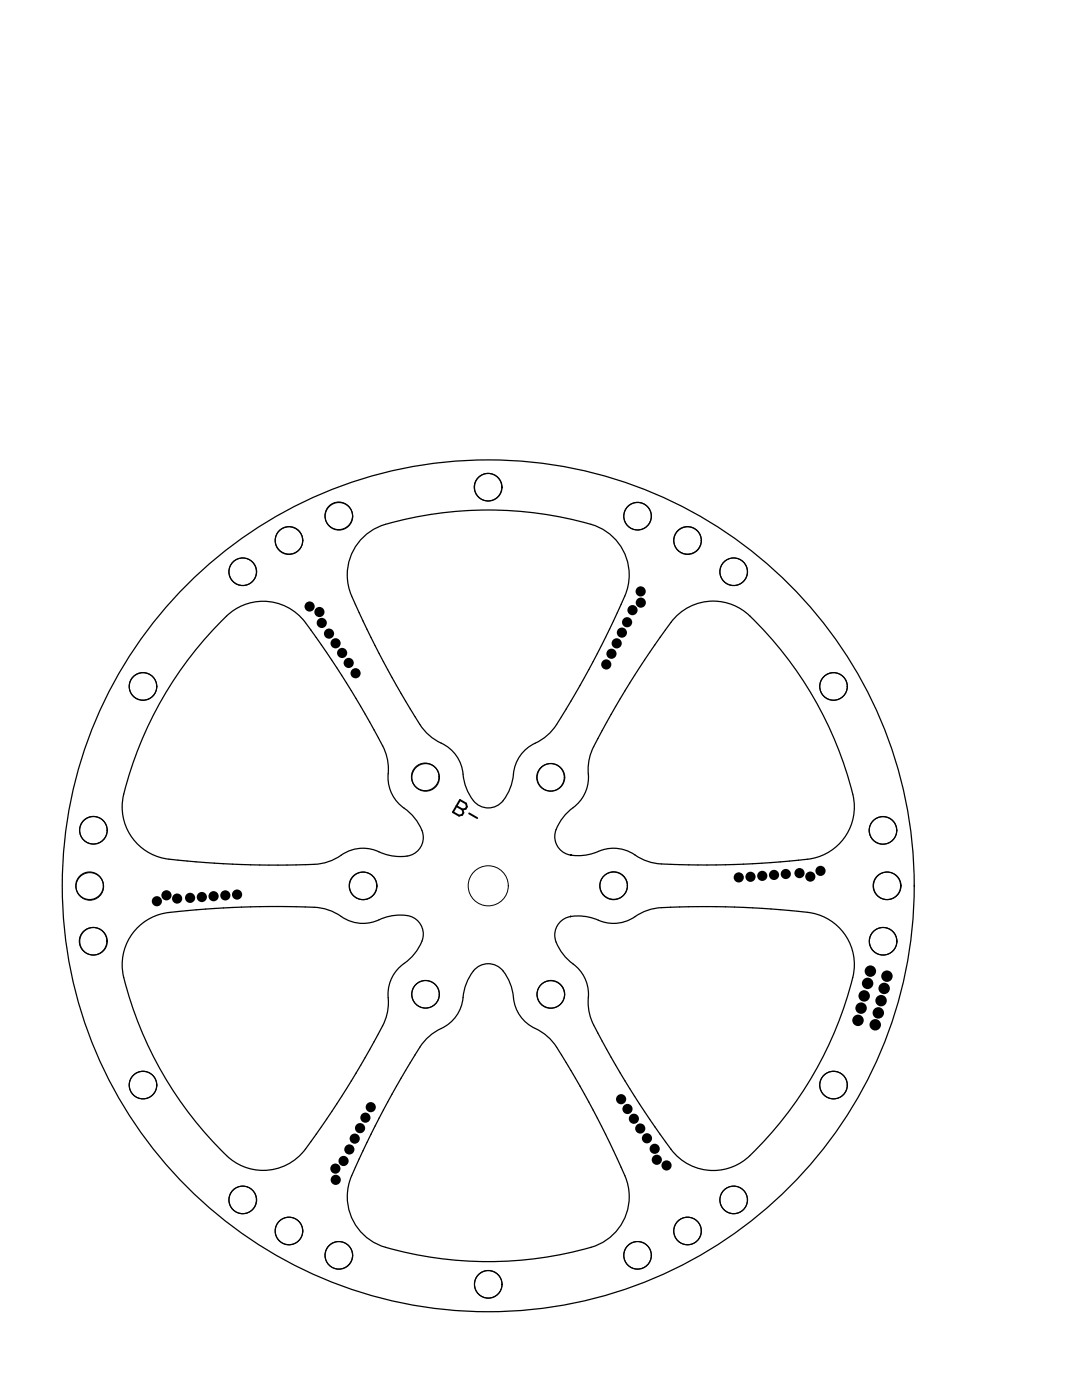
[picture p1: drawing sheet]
<svg xmlns="http://www.w3.org/2000/svg" width="216mm" height="279mm" viewBox="0 0 216 279" stroke-linecap="round" stroke-linejoin="round" font-family="sans-serif">
<g fill="none" stroke="#000" stroke-width=".2">
<circle cx="97.4" cy="97.2" r="2.75"/>
<circle cx="48.4" cy="114.1" r="2.75"/>
<circle cx="57.7" cy="107.8" r="2.75"/>
<circle cx="67.6" cy="102.9" r="2.75"/>
<circle cx="127.2" cy="103" r="2.75"/>
<circle cx="137.2" cy="107.8" r="2.75"/>
<circle cx="146.4" cy="114.1" r="2.75"/>
<circle cx="28.5" cy="137" r="2.75"/>
<circle cx="166.3" cy="137" r="2.75"/>
<circle cx="84.8" cy="155" r="2.75"/>
<circle cx="109.8" cy="155.1" r="2.75"/>
<circle cx="17.9" cy="176.9" r="2.75"/>
<circle cx="18.6" cy="165.7" r="2.75"/>
<circle cx="72.5" cy="176.8" r="2.75"/>
<circle cx="97.4" cy="176.8" r="4"/>
<circle cx="122.5" cy="176.7" r="2.75"/>
<circle cx="176.2" cy="165.7" r="2.75"/>
<circle cx="177" cy="176.8" r="2.75"/>
<circle cx="18.6" cy="187.8" r="2.75"/>
<circle cx="84.9" cy="198.4" r="2.75"/>
<circle cx="109.9" cy="198.5" r="2.75"/>
<circle cx="176.2" cy="187.8" r="2.75"/>
<circle cx="28.5" cy="216.5" r="2.75"/>
<circle cx="166.3" cy="216.5" r="2.75"/>
<circle cx="48.4" cy="239.5" r="2.75"/>
<circle cx="146.4" cy="239.5" r="2.75"/>
<circle cx="57.7" cy="245.7" r="2.75"/>
<circle cx="67.6" cy="250.5" r="2.75"/>
<circle cx="97.4" cy="256.3" r="2.75"/>
<circle cx="127.2" cy="250.5" r="2.75"/>
<circle cx="137.2" cy="245.7" r="2.75"/>
</g>
<g fill="none" stroke="#000" stroke-width=".25">
<path d="M72.1 107.6a11.3 11.3 0 0 1 6.2-3.3 74.3 74.3 0 0 1 40.7 .7 10.5 10.5 0 0 1 5.7 13.9 175.6 175.6 0 0 1-14.5 26.8l-1.6 1.5-1.2 .8a7.8 7.8 0 0 0-5 7.2 9 9 0 0 1-2.8 5.4 4 4 0 0 1-5.9-2l-.9-2-.3-1.4a7.8 7.8 0 0 0-5.1-7.2 11.3 11.3 0 0 1-4.6-5 179.7 179.7 0 0 1-13.1-25.2 10.5 10.5 0 0 1 2.4-10.2zM43.7 124.4a11.2 11.2 0 0 1 9.8-4.4 11.1 11.1 0 0 1 8.5 5.7 175.8 175.8 0 0 1 14.9 24.4 17.3 17.3 0 0 1 .6 5.8 7.8 7.8 0 0 0 3.7 5.8 8.4 8.4 0 0 1 3.3 5.4 4 4 0 0 1-4.6 3.8 12.1 12.1 0 0 1-5.3-1.3 7.7 7.7 0 0 0-7.1 1.5 11.3 11.3 0 0 1-6.6 1.5 180.2 180.2 0 0 1-28.4-1.3 10.5 10.5 0 0 1-7.8-12.8 75 75 0 0 1 19-34.1zM135.2 122.8a10.5 10.5 0 0 1 14.4 .1 73.7 73.7 0 0 1 20.8 37.1 10.5 10.5 0 0 1-9.3 11.5 169.4 169.4 0 0 1-30.5 .8 13.6 13.6 0 0 1-5-2.3 8.2 8.2 0 0 0-7.3 .3 8.3 8.3 0 0 1-5.7-.1 4 4 0 0 1-1-5.9l1.7-2.2a9.3 9.3 0 0 0 3.8-4.6 15.7 15.7 0 0 0 .3-4.6l.3-2a74.8 74.8 0 0 1 6.1-11.5l2.8-4.6a154.3 154.3 0 0 1 7.9-11.3zM113.9 170.7h.1M27.4 185.1a11.2 11.2 0 0 1 8.1-3.2 174.7 174.7 0 0 1 28.6-.7 13.5 13.5 0 0 1 5.1 2.4 7.7 7.7 0 0 0 7-.3 8.5 8.5 0 0 1 6.3-.2 4 4 0 0 1 1 6l-1.2 1.8-1.1 .9a8 8 0 0 0-3.7 8.3 11.4 11.4 0 0 1-2 6.2 183.6 183.6 0 0 1-15.2 23.8 10.5 10.5 0 0 1-15.1 .5 73.7 73.7 0 0 1-20.8-37 10.5 10.5 0 0 1 3-8.5zM94.8 193.4a3.8 3.8 0 0 1 6 1 11.2 11.2 0 0 1 1.8 5.6 7.7 7.7 0 0 0 4.8 5.6 11.3 11.3 0 0 1 4.6 4.9 179.7 179.7 0 0 1 13.1 25.3 10.6 10.6 0 0 1-8.6 13.5 74.3 74.3 0 0 1-40.7-.7 10.5 10.5 0 0 1-5.6-14 175.6 175.6 0 0 1 14.4-26.8l1.6-1.4 1.2-.8a7.8 7.8 0 0 0 5.1-7.3 9.7 9.7 0 0 1 2.3-4.9zM111.6 184.2a5.1 5.1 0 0 1 4.4-1.4 13.3 13.3 0 0 1 4.4 1.2 7.7 7.7 0 0 0 6.9-1.5 11.4 11.4 0 0 1 6.5-1.4 172.5 172.5 0 0 1 28.5 1.2 10.5 10.5 0 0 1 7.9 12.8 74.6 74.6 0 0 1-21.3 36.1 10.5 10.5 0 0 1-15-1.9 168 168 0 0 1-16-26 17.2 17.2 0 0 1-.5-5.7 7.8 7.8 0 0 0-3.6-5.7 8.4 8.4 0 0 1-3.1-5.3 3.7 3.7 0 0 1 .9-2.4zM113.9 182.9h.1"/>
<circle cx="97.4" cy="97.2" r="2.75"/>
<circle cx="48.4" cy="114.1" r="2.75"/>
<circle cx="57.6" cy="107.9" r="2.75"/>
<circle cx="67.6" cy="103" r="2.75"/>
<circle cx="127.2" cy="103" r="2.75"/>
<circle cx="137.2" cy="107.9" r="2.75"/>
<circle cx="146.4" cy="114.1" r="2.75"/>
<circle cx="28.5" cy="137" r="2.75"/>
<circle cx="166.3" cy="137" r="2.75"/>
<circle cx="84.9" cy="155.1" r="2.75"/>
<circle cx="109.9" cy="155.1" r="2.75"/>
<circle cx="17.9" cy="176.8" r="2.75"/>
<circle cx="18.6" cy="165.7" r="2.75"/>
<circle cx="72.4" cy="176.8" r="2.75"/>
<circle cx="97.4" cy="176.8" r="85"/>
<circle cx="122.4" cy="176.8" r="2.75"/>
<circle cx="176.2" cy="165.7" r="2.75"/>
<circle cx="177" cy="176.8" r="2.75"/>
<circle cx="18.6" cy="187.9" r="2.75"/>
<circle cx="84.9" cy="198.4" r="2.75"/>
<circle cx="109.9" cy="198.4" r="2.75"/>
<circle cx="176.2" cy="187.9" r="2.75"/>
<circle cx="28.5" cy="216.6" r="2.75"/>
<circle cx="166.3" cy="216.6" r="2.75"/>
<circle cx="48.4" cy="239.5" r="2.75"/>
<circle cx="146.4" cy="239.5" r="2.75"/>
<circle cx="57.6" cy="245.7" r="2.75"/>
<circle cx="67.6" cy="250.5" r="2.75"/>
<circle cx="97.4" cy="256.3" r="2.75"/>
<circle cx="127.2" cy="250.5" r="2.75"/>
<circle cx="137.2" cy="245.7" r="2.75"/>
</g>
<path d="M91.8 159.7l1.2 .7 .2 .6-.3 .4-.6 .2 .2 .6-.3 .4-.6 .2-1.2-.7zM91.1 160.9l1.2 .7M93.6 162.3l1.6 1" fill="none" stroke="#000" stroke-width=".38"/>
<g fill="#000">
<circle cx="127.8" cy="118" r="1.02"/>
<circle cx="61.8" cy="121" r="1.02"/>
<circle cx="63.7" cy="122.1" r="1.02"/>
<circle cx="64.2" cy="124.3" r="1.02"/>
<circle cx="65.7" cy="126.5" r="1.02"/>
<circle cx="67" cy="128.4" r="1.02"/>
<circle cx="68.3" cy="130.3" r="1.02"/>
<circle cx="69.6" cy="132.3" r="1.02"/>
<circle cx="70.9" cy="134.4" r="1.02"/>
<circle cx="121" cy="132.6" r="1.02"/>
<circle cx="122" cy="130.5" r="1.02"/>
<circle cx="123.1" cy="128.4" r="1.02"/>
<circle cx="124.1" cy="126.3" r="1.02"/>
<circle cx="125.1" cy="124.2" r="1.02"/>
<circle cx="126.2" cy="121.8" r="1.02"/>
<circle cx="127.9" cy="120.3" r="1.02"/>
<circle cx="31.3" cy="179.9" r="1.02"/>
<circle cx="33.2" cy="178.7" r="1.02"/>
<circle cx="35.3" cy="179.3" r="1.02"/>
<circle cx="37.9" cy="179.2" r="1.02"/>
<circle cx="40.3" cy="179" r="1.02"/>
<circle cx="42.6" cy="178.9" r="1.02"/>
<circle cx="45" cy="178.7" r="1.02"/>
<circle cx="47.3" cy="178.5" r="1.02"/>
<circle cx="147.4" cy="175.1" r="1.02"/>
<circle cx="149.8" cy="175" r="1.02"/>
<circle cx="152.1" cy="174.8" r="1.02"/>
<circle cx="154.4" cy="174.6" r="1.02"/>
<circle cx="156.8" cy="174.4" r="1.02"/>
<circle cx="159.5" cy="174.2" r="1.02"/>
<circle cx="161.7" cy="174.9" r="1.02"/>
<circle cx="163.7" cy="173.8" r="1.02"/>
<circle cx="172.4" cy="198.8" r="1.14"/>
<circle cx="173.1" cy="196.3" r="1.14"/>
<circle cx="173.7" cy="193.8" r="1.14"/>
<circle cx="175.8" cy="199.7" r="1.14"/>
<circle cx="176.4" cy="197.3" r="1.14"/>
<circle cx="177" cy="194.8" r="1.14"/>
<circle cx="123.9" cy="219.4" r="1.02"/>
<circle cx="171.2" cy="203.6" r="1.14"/>
<circle cx="171.8" cy="201.2" r="1.14"/>
<circle cx="174.6" cy="204.5" r="1.14"/>
<circle cx="175.3" cy="202.1" r="1.14"/>
<circle cx="66.9" cy="233.2" r="1.02"/>
<circle cx="67" cy="235.5" r="1.02"/>
<circle cx="68.6" cy="231.7" r="1.02"/>
<circle cx="69.7" cy="229.4" r="1.02"/>
<circle cx="70.8" cy="227.2" r="1.02"/>
<circle cx="71.8" cy="225.1" r="1.02"/>
<circle cx="72.9" cy="223.1" r="1.02"/>
<circle cx="74" cy="221" r="1.02"/>
<circle cx="125.2" cy="221.3" r="1.02"/>
<circle cx="126.5" cy="223.3" r="1.02"/>
<circle cx="127.8" cy="225.2" r="1.02"/>
<circle cx="129.1" cy="227.2" r="1.02"/>
<circle cx="130.6" cy="229.3" r="1.02"/>
<circle cx="131.1" cy="231.5" r="1.02"/>
<circle cx="133" cy="232.6" r="1.02"/>
</g>
</svg>
